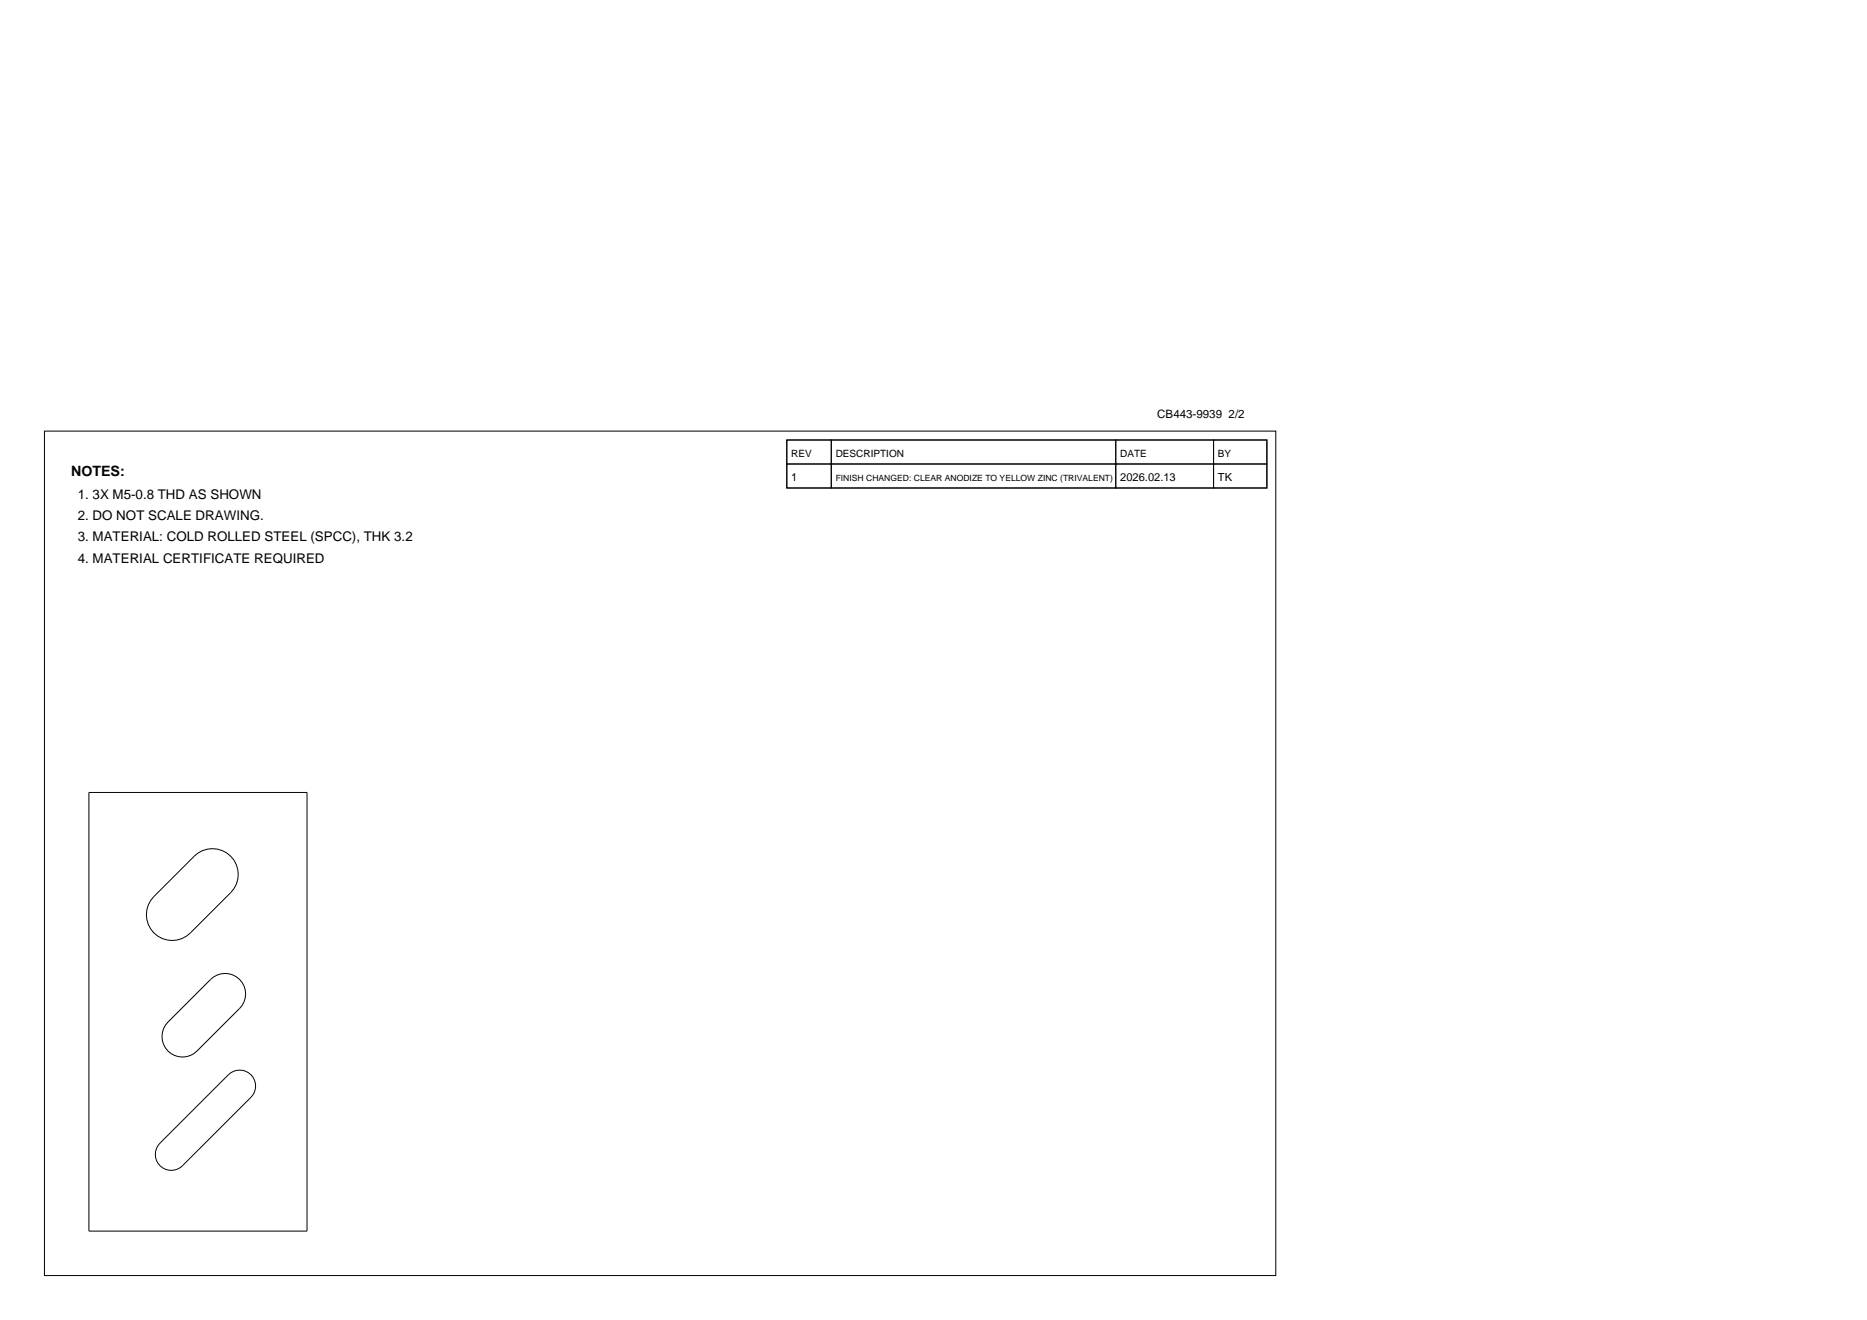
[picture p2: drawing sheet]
<svg xmlns="http://www.w3.org/2000/svg" width="420mm" height="297mm" viewBox="0 0 420 297" stroke-linecap="round" stroke-linejoin="round" font-family="sans-serif">
<defs><g id="words">
<text font-size="3.2" x="16" y="107">NOTES:</text>
<g font-size="3">
<text x="17.5" y="112.2">1. 3X M5-0.8 THD AS SHOWN</text>
<text x="17.5" y="117">2. DO NOT SCALE DRAWING.</text>
<text x="17.5" y="121.8">3. MATERIAL: COLD ROLLED STEEL (SPCC), THK 3.2</text>
<text x="17.5" y="126.6">4. MATERIAL CERTIFICATE REQUIRED</text>
</g>
<text font-size="2.6" x="260.3" y="94">CB443-9939 2/2</text>
<g font-size="2.5">
<text x="178" y="108.2">1</text>
<text x="252" y="108.2">2026.02.13</text>
<text x="274" y="108.2">TK</text>
</g>
<g font-size="2.3">
<text x="178" y="102.8">REV</text>
<text x="188" y="102.8">DESCRIPTION</text>
<text x="252" y="102.8">DATE</text>
<text x="274" y="102.8">BY</text>
</g>
<text font-size="1.9" x="188" y="108.2">FINISH CHANGED: CLEAR ANODIZE TO YELLOW ZINC (TRIVALENT)</text>
</g></defs>
<g fill="none" stroke="#000" stroke-width=".22">
<path d="M10 97h277v190h-277zM177 99h10v5.4h-10zM177 99h108v10.8h-108zM187 99h64v5.4h-64zM251 99h22v5.4h-22zM273 99h12v5.4h-12zM177 104.4h10v5.4h-10zM187 104.4h64v5.4h-64zM251 104.4h22v5.4h-22zM273 104.4h12v5.4h-12zM20 178.3h49.1v98.7h-49.1zM43.7 192.6a5.8 5.8 0 0 1 8.2 0 5.8 5.8 0 0 1 0 8.2l-9.1 9.1a5.8 5.8 0 0 1-8.2 0 5.8 5.8 0 0 1 0-8.2z"/>
<path d="M47.4 220.4a4.6 4.6 0 0 1 6.5 0 4.6 4.6 0 0 1 0 6.5l-9.6 9.6a4.6 4.6 0 0 1-6.5 0 4.6 4.6 0 0 1 0-6.5zM51.4 241.8a3.6 3.6 0 0 1 5.1 0 3.6 3.6 0 0 1 0 5.1l-15.4 15.4a3.6 3.6 0 0 1-5.1 0 3.6 3.6 0 0 1 0-5.1z"/>
</g>
<use href="#words"/>
</svg>
